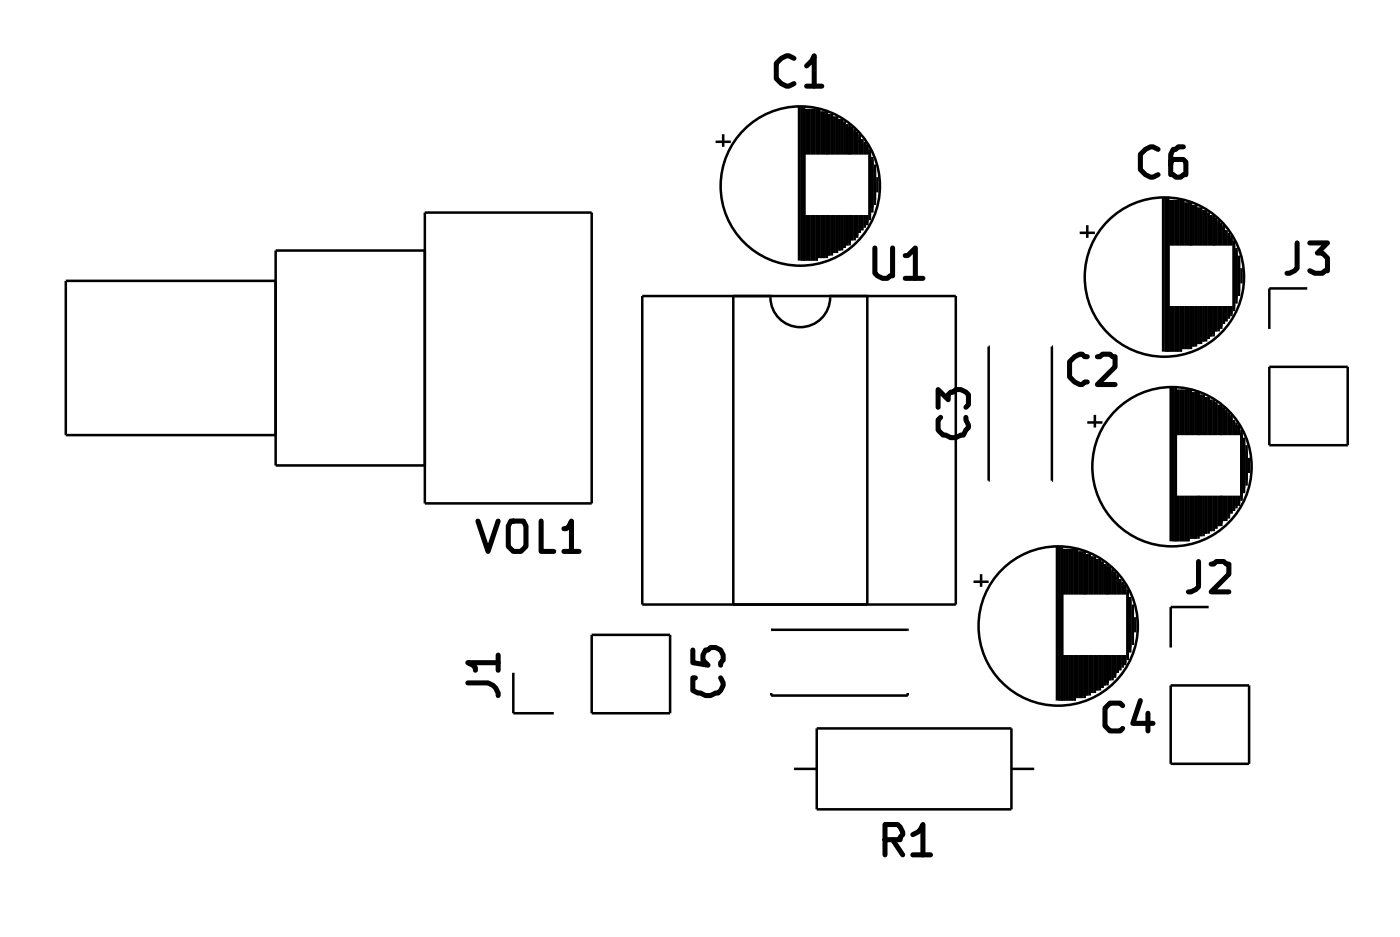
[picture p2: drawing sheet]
<svg xmlns="http://www.w3.org/2000/svg" width="47mm" height="31mm" viewBox="0 0 47 31" stroke-linecap="round" stroke-linejoin="round" font-family="sans-serif">
<g fill="none" stroke="#000" stroke-width=".08">
<path d="M9.2 9.4h-7v5.2h7M14.2 8.4h-5v7.2h5M14.2 7.1h5.6v9.8h-5.6zM21.5 9.9h10.5v10.3h-10.5zM24 4.7h.5M24.2 4.5v.4M24.6 9.9v10.3M25.8 10a1 1 0 0 0 1 1 1 1 0 0 0 1-1M26.8 3.6v5.1M26.9 3.6v5.1M27 3.6v1.6M27 7.2v1.5"/>
<path d="M27.1 3.6v1.6M27.1 7.2v1.5M27.2 3.6v1.6M27.2 7.2v1.5M27.3 3.6v1.6M27.3 7.2v1.5M27.4 3.6v1.6M27.4 7.2v1.4M27.5 3.7v1.5M27.5 7.2v1.4M27.6 3.7v1.5M27.6 7.2v1.4"/>
<path d="M27.7 3.7v1.5M27.7 7.2v1.4M27.8 3.8v1.4M27.8 7.2v1.4M27.9 3.8v1.4M27.9 7.2v1.4M27.9 3.9v1.3M27.9 7.2v1.3M28 3.9v1.3M28 7.2v1.3M28.1 4v1.2M28.1 7.2v1.2"/>
<path d="M28.2 4v1.2M28.2 7.2v1.2M28.3 4.1v1.1M28.3 7.2v1.1M28.4 4.2v1M28.4 7.2v1M28.5 4.2v1M28.5 7.2v.8M28.6 4.3v.9M28.6 7.2v.8M28.7 4.4v.8M28.7 7.2v.8"/>
<path d="M28.8 4.5v.7M28.8 7.2v.6M28.9 4.7v.5M28.9 7.2v.5M29 4.7v.5M29 7.2v.4M29 4.8v.4M29 7.2v.3M29 9.9v10.3M29.1 5v2.4M29.2 5.3v1.8M29.3 5.5v1.4"/>
<path d="M29.4 5.9v.5M32.6 19.5h.5M32.9 19.2v.4M33.1 16.1h.1M33.1 11.6h.1M33.1 11.6v4.5M35.2 16.1h.1M35.2 11.6h.1M35.2 11.6v4.5M35.4 18.3v5.2M35.5 18.3v5.2M35.6 18.3v5.2"/>
<path d="M35.6 18.4v1.5M35.7 18.4v1.5M35.8 18.4v1.5M35.9 18.4v1.5M36 18.4v1.5M36.1 18.4v1.5M36.2 7.8h.5M36.2 18.5v1.4M36.3 18.5v1.4M36.4 14.1h.5M36.4 7.5v.5M36.4 18.5v1.4"/>
<path d="M36.5 18.5v1.4M36.6 18.6v1.3M36.7 13.9v.4M36.7 18.6v1.3M36.7 18.7v1.2M36.8 18.7v1.2M36.9 18.8v1.1M37 18.9v1M37.1 18.9v1M37.2 19v.9M37.3 19.1v.8M37.4 19.2v.7"/>
<path d="M37.5 19.4v.5M37.6 19.5v.4M37.7 19.6v.3M37.8 19.7v2.4M37.8 20v1.9M38.9 6.6v5.2M39 6.6v5.2M39.1 6.6v5.2M39.2 6.7v1.5M39.2 10.3v1.5M39.2 13v5.1M39.3 6.7v1.5"/>
<path d="M39.3 10.3v1.5M39.3 13v5.1M39.4 6.7v1.5M39.4 10.3v1.5M39.4 13v5.1M39.5 6.7v1.5M39.5 10.3v1.5M39.5 13v1.6M39.5 16.6v1.5M39.6 6.7v1.5M39.6 10.3v1.4M39.6 13v1.6"/>
<path d="M39.6 16.6v1.5M39.7 6.8v1.4M39.7 10.3v1.4M39.7 13v1.6M39.7 16.6v1.5M39.8 6.8v1.4M39.8 10.3v1.4M39.8 13v1.6M39.8 16.6v1.5M39.9 6.8v1.4M39.9 10.3v1.4M39.9 13v1.6"/>
<path d="M39.9 16.6v1.4M40 6.9v1.3M40 10.3v1.3M40 13.1v1.5M40 16.6v1.4M40.1 6.9v1.3M40.1 10.3v1.2M40.1 13.1v1.5M40.1 16.6v1.4M40.2 6.9v1.3M40.2 10.3v1.2M40.2 13.2v1.4"/>
<path d="M40.2 16.6v1.4M40.3 7v1.2M40.3 10.3v1.1M40.3 13.2v1.4M40.3 16.6v1.4M40.4 7v1.2M40.4 10.3v1.1M40.4 13.3v1.3M40.4 16.6v1.3M40.5 7.1v1.1M40.5 10.3v1.1M40.5 13.3v1.3"/>
<path d="M40.5 16.6v1.3M40.6 7.2v1M40.6 10.3v1M40.6 13.4v1.2M40.6 16.6v1.2M40.7 7.3v.9M40.7 10.3v.8M40.7 13.5v1.1M40.7 16.6v1.1M40.8 7.4v.8M40.8 10.3v.8M40.8 13.6v1"/>
<path d="M40.8 16.6v1M40.9 7.5v.7M40.9 10.3v.7M40.9 13.6v1M40.9 16.6v1M41 7.5v.7M41 10.3v.5M41 13.6v1M41 16.6v.8M41.1 7.7v.5M41.1 10.3v.5M41.1 13.7v.9"/>
<path d="M41.1 16.6v.8M41.1 7.8v.4M41.1 10.3v.4M41.1 13.8v.8M41.2 7.9v.3M41.2 10.3v.3M41.2 13.9v.7M41.2 16.6v.6M41.3 8v2.4M41.3 14.1v.5M41.3 16.6v.5M41.4 8.3v1.9"/>
<path d="M41.4 14.1v.5M41.4 16.6v.4M41.5 8.6v1.3M41.5 14.2v.4M41.5 16.6v.3M41.6 9v.5M41.6 14.4v2.4M41.7 14.7v1.8M41.7 14.9v1.4M41.8 15.3v.5M42.5 12.3h2.6v2.6h-2.6zM43.8 9.7h-1.3v1.3"/>
<path d="M17.2 22.5v1.4h1.3M19.8 21.3h2.6v2.6h-2.6zM25.8 21.1h.1M25.8 21.1h4.6M25.8 23.2v.1h4.6v-.1M26.6 25.7h.7M27.3 24.4h6.6v2.7h-6.6zM30.4 21.1h.1M33.9 25.7h.7M35.6 21.9v1.6M35.7 21.9v1.6M35.8 21.9v1.6"/>
<path d="M35.9 21.9v1.6M36 21.9v1.6M36.1 21.9v1.5M36.2 21.9v1.5M36.3 21.9v1.5M36.4 21.9v1.4M36.5 21.9v1.4M36.6 21.9v1.3M36.7 21.9v1.3M36.7 21.9v1.2M36.8 21.9v1.2M36.9 21.9v1.1"/>
<path d="M37 21.9v1.1M37.1 21.9v1.1M37.2 21.9v.9M37.3 21.9v.9M37.3 21.9v.8M37.4 21.9v.6M37.5 21.9v.5M37.6 21.9v.5M37.7 21.9v.4M37.9 20.2v1.4M38 20.7v.5M39.2 23h2.6v2.6h-2.6z"/>
<path d="M40.5 20.3h-1.3v1.4"/>
<circle cx="26.8" cy="6.2" r="2.67"/>
<circle cx="39" cy="9.3" r="2.67"/>
<circle cx="39.2" cy="15.6" r="2.67"/>
<circle cx="35.4" cy="21" r="2.67"/>
</g>
<g fill="none" stroke="#000" stroke-width=".17">
<path d="M16 17.4l.3 1.1 .4-1.1M17.1 17.4h.4l.1 .2v.7l-.2 .2h-.2l-.2-.2v-.7zM18.1 17.4v1.1h.4M18.9 17.7l.2-.3v1.1M18.9 18.5h.5M26.6 2l-.3-.1-.3 .2v.5l.3 .3 .3-.1M27 2.2l.3-.3v1M27 2.9h.5M29.3 8.3v.9a.4 .4 0 0 0 .6 0v-.9M30.3 8.6l.4-.3v1M30.3 9.3h.6M31.4 13.6v-.6l.4 .4v-.3a.4 .4 0 0 1 .6 .1v.4h-.1"/>
<path d="M31.5 14l-.1 .1v.3a.55 .55 0 0 0 .6 .3 .55 .55 0 0 0 .4-.5l-.1-.2M36.4 11.9h-.2l-.4 .2v.5l.4 .3 .2-.1M36.7 11.9h.2h.4v.4l-.6 .6h.6M38.8 5l-.3-.1-.3 .3v.5l.3 .2 .3-.1M39.6 4.9l-.3 .1-.1 .2v.6l.2 .1 .3-.1v-.4l-.1-.1h-.3l-.1 .2M40.1 18.8v.8l-.3 .2M40.6 18.9l.1-.1 .4 .1v.3l-.5 .6h.5M43.4 8.1v.9l-.3 .2M43.9 8.1h.6l-.4 .4h.2l.2 .1v.5a.48 .48 0 0 1-.6 0M15.7 22.9h.6a.44 .44 0 0 1 .4 .4M16.7 22.2h-1l.2 .2M16.7 21.9v.5"/>
<path d="M23.2 21.8v.4l.5 .1-.2-.2a.35 .35 0 0 1 .5-.4 .35 .35 0 0 1 .1 .6M23.3 22.7h-.1v.4l.2 .1a.57 .57 0 0 0 .8-.3l-.1-.2M29.6 28.1h.5l.1-.2-.1-.2v-.1h-.5v1M29.9 28.1l.3 .5M30.6 27.9l.3-.3v1M30.6 28.6h.6M37.6 23.6l-.1-.1h-.3l-.2 .2v.6l.2 .2h.3l.1-.1M38.2 23.5l-.3 .7h.7M38.4 23.9v.6"/>
</g>
</svg>
